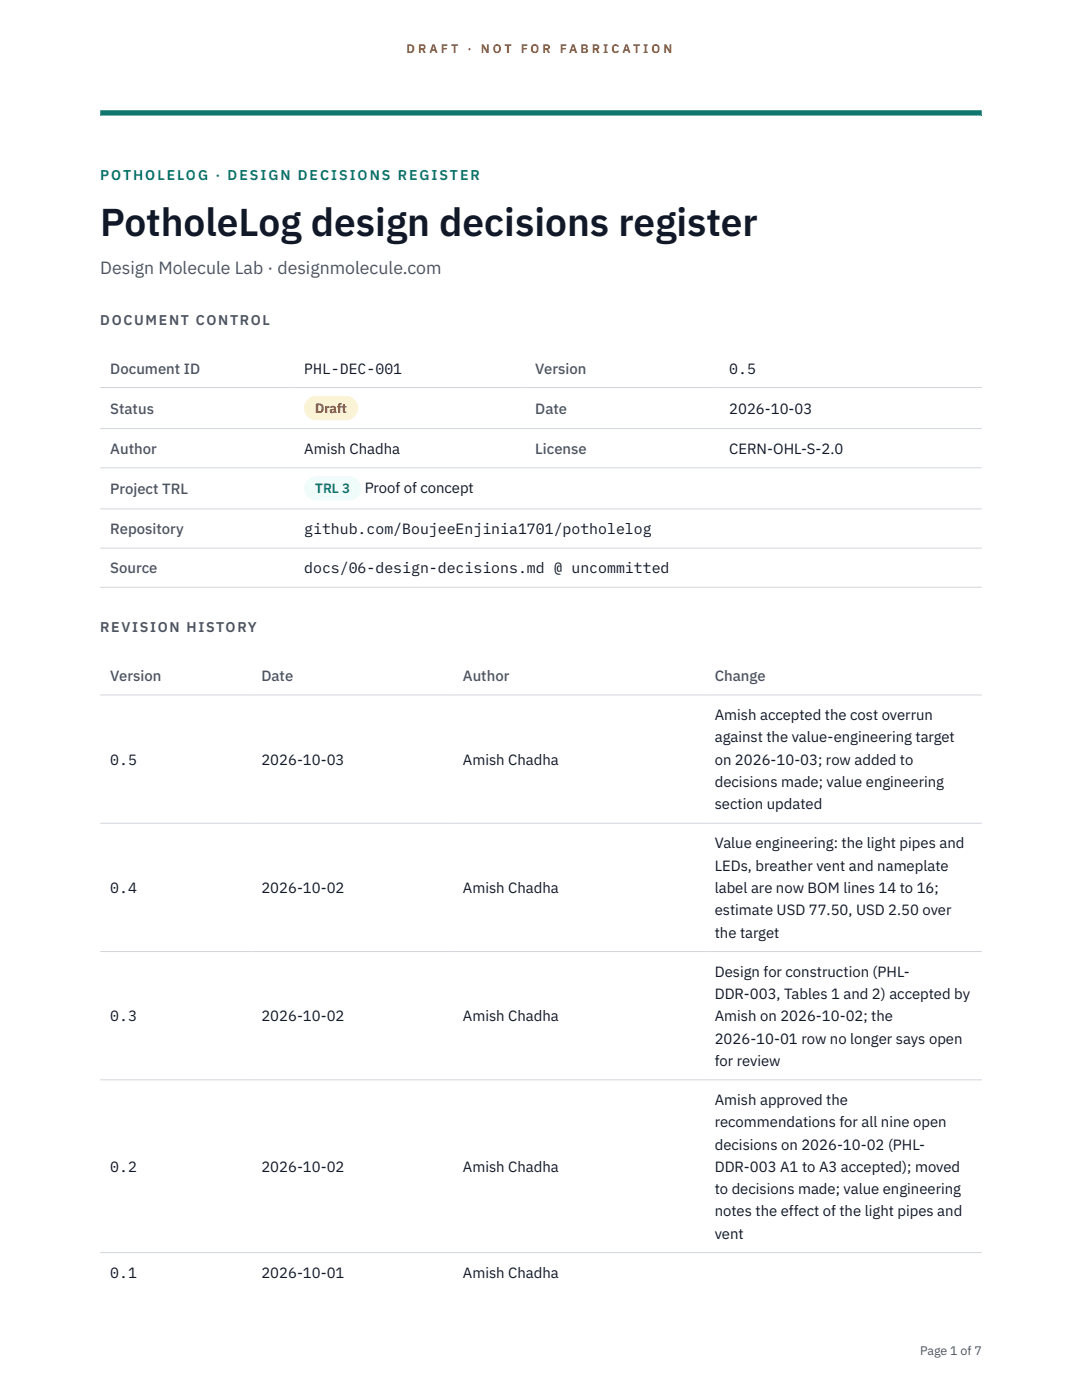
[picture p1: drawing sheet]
<svg xmlns="http://www.w3.org/2000/svg" width="216mm" height="279mm" viewBox="0 0 216 279" stroke-linecap="round" stroke-linejoin="round" font-family="sans-serif">
<defs><g id="words">
<text font-size="7.8" fill="#111827" x="20" y="47.1">PotholeLog design decisions register</text>
<text font-size="3.5" fill="#4b5563" x="20" y="54.6">Design Molecule Lab · designmolecule.com</text>
<g font-size="3" fill="#4b5563">
<text x="22" y="74.5">Document ID</text>
<text x="106.8" y="74.5">Version</text>
<text x="22" y="82.6">Status</text>
<text x="106.8" y="82.6">Date</text>
<text x="22" y="90.6">Author</text>
<text x="106.8" y="90.6">License</text>
<text x="22" y="98.6">Project TRL</text>
<text x="22" y="106.6">Repository</text>
<text x="22" y="114.4">Source</text>
<text x="22" y="135.9">Version</text>
<text x="52.2" y="135.9">Date</text>
<text x="92.4" y="135.9">Author</text>
<text x="142.6" y="135.9">Change</text>
</g>
<g font-size="3" fill="#111827">
<text x="60.7" y="74.5">PHL-DEC-001</text>
<text x="145.5" y="74.5">0.5</text>
<text x="145.5" y="82.6">2026-10-03</text>
<text x="60.7" y="90.6">Amish Chadha</text>
<text x="145.5" y="90.6">CERN-OHL-S-2.0</text>
<text x="72.8" y="98.5">Proof of concept</text>
<text x="60.7" y="106.6">github.com/BoujeeEnjinia1701/potholelog</text>
<text x="60.7" y="114.4">docs/06-design-decisions.md @ uncommitted</text>
<text x="142.6" y="143.7">Amish accepted the cost overrun</text>
<text x="142.6" y="148.2">against the value-engineering target</text>
<text x="22" y="152.6">0.5</text>
<text x="52.2" y="152.6">2026-10-03</text>
<text x="92.4" y="152.6">Amish Chadha</text>
<text x="142.6" y="152.6">on 2026-10-03; row added to</text>
<text x="142.6" y="157.1">decisions made; value engineering</text>
<text x="142.6" y="161.5">section updated</text>
<text x="142.6" y="169.3">Value engineering: the light pipes and</text>
<text x="142.6" y="173.8">LEDs, breather vent and nameplate</text>
<text x="22" y="178.2">0.4</text>
<text x="52.2" y="178.2">2026-10-02</text>
<text x="92.4" y="178.2">Amish Chadha</text>
<text x="142.6" y="178.2">label are now BOM lines 14 to 16;</text>
<text x="142.6" y="182.7">estimate USD 77.50, USD 2.50 over</text>
<text x="142.6" y="187.1">the target</text>
<text x="142.6" y="194.9">Design for construction (PHL-</text>
<text x="22" y="203.8">0.3</text>
<text x="52.2" y="203.8">2026-10-02</text>
<text x="92.4" y="203.8">Amish Chadha</text>
<text x="142.6" y="199.4">DDR-003, Tables 1 and 2) accepted by</text>
<text x="142.6" y="203.8">Amish on 2026-10-02; the</text>
<text x="142.6" y="208.3">2026-10-01 row no longer says open</text>
<text x="142.6" y="212.7">for review</text>
<text x="142.6" y="220.5">Amish approved the</text>
<text x="142.6" y="225">recommendations for all nine open</text>
<text x="22" y="233.9">0.2</text>
<text x="52.2" y="233.9">2026-10-02</text>
<text x="92.4" y="233.9">Amish Chadha</text>
<text x="142.6" y="229.4">decisions on 2026-10-02 (PHL-</text>
<text x="142.6" y="233.9">DDR-003 A1 to A3 accepted); moved</text>
<text x="142.6" y="238.3">to decisions made; value engineering</text>
<text x="142.6" y="242.7">notes the effect of the light pipes and</text>
<text x="142.6" y="247.2">vent</text>
<text x="22" y="255">0.1</text>
<text x="52.2" y="255">2026-10-01</text>
<text x="92.4" y="255">Amish Chadha</text>
</g>
<text font-size="2.8" fill="#0f766e" x="20" y="36">POTHOLELOG · DESIGN DECISIONS REGISTER</text>
<g font-size="2.8" fill="#4b5563">
<text x="20" y="64.8">DOCUMENT CONTROL</text>
<text x="20" y="126.2">REVISION HISTORY</text>
</g>
<text font-size="2.7" fill="#92400e" x="62.9" y="82.5">Draft</text>
<text font-size="2.7" fill="#0f766e" x="62.9" y="98.5">TRL 3</text>
<g font-size="2.5" fill="#b45309">
<text x="81.1" y="10.5">D R A F T</text>
<text x="93.3" y="10.5">·</text>
<text x="95.9" y="10.5">N O T</text>
<text x="103.9" y="10.5">F O R</text>
<text x="111.7" y="10.5">F A B R I C A T I O N</text>
</g>
<text font-size="2.5" fill="#4b5563" x="183.6" y="270.3">Page 1 of 7</text>
</g></defs>
<path d="M20 23.1h175.9zM20 22h175.9v1.1h-175.9z" fill-rule="evenodd" fill="#0f766e"/>
<path d="M20 77.3h175.9M20 85.5h175.9M20 93.4h175.9M20 101.6h175.9M20 109.4h175.9M20 117.2h175.9M20 138.7h175.9M20 164.3h175.9M20 189.9h175.9M20 215.5h175.9M20 250h175.9" fill="none" stroke="#d1d5db" stroke-width=".2"/>
<path d="M60.7 79h10.7v4.9h-10.7z" fill="#fef3c7"/>
<path d="M60.7 95.1h11.4v4.8h-11.4z" fill="#f0fdfa"/>
<use href="#words"/>
</svg>
